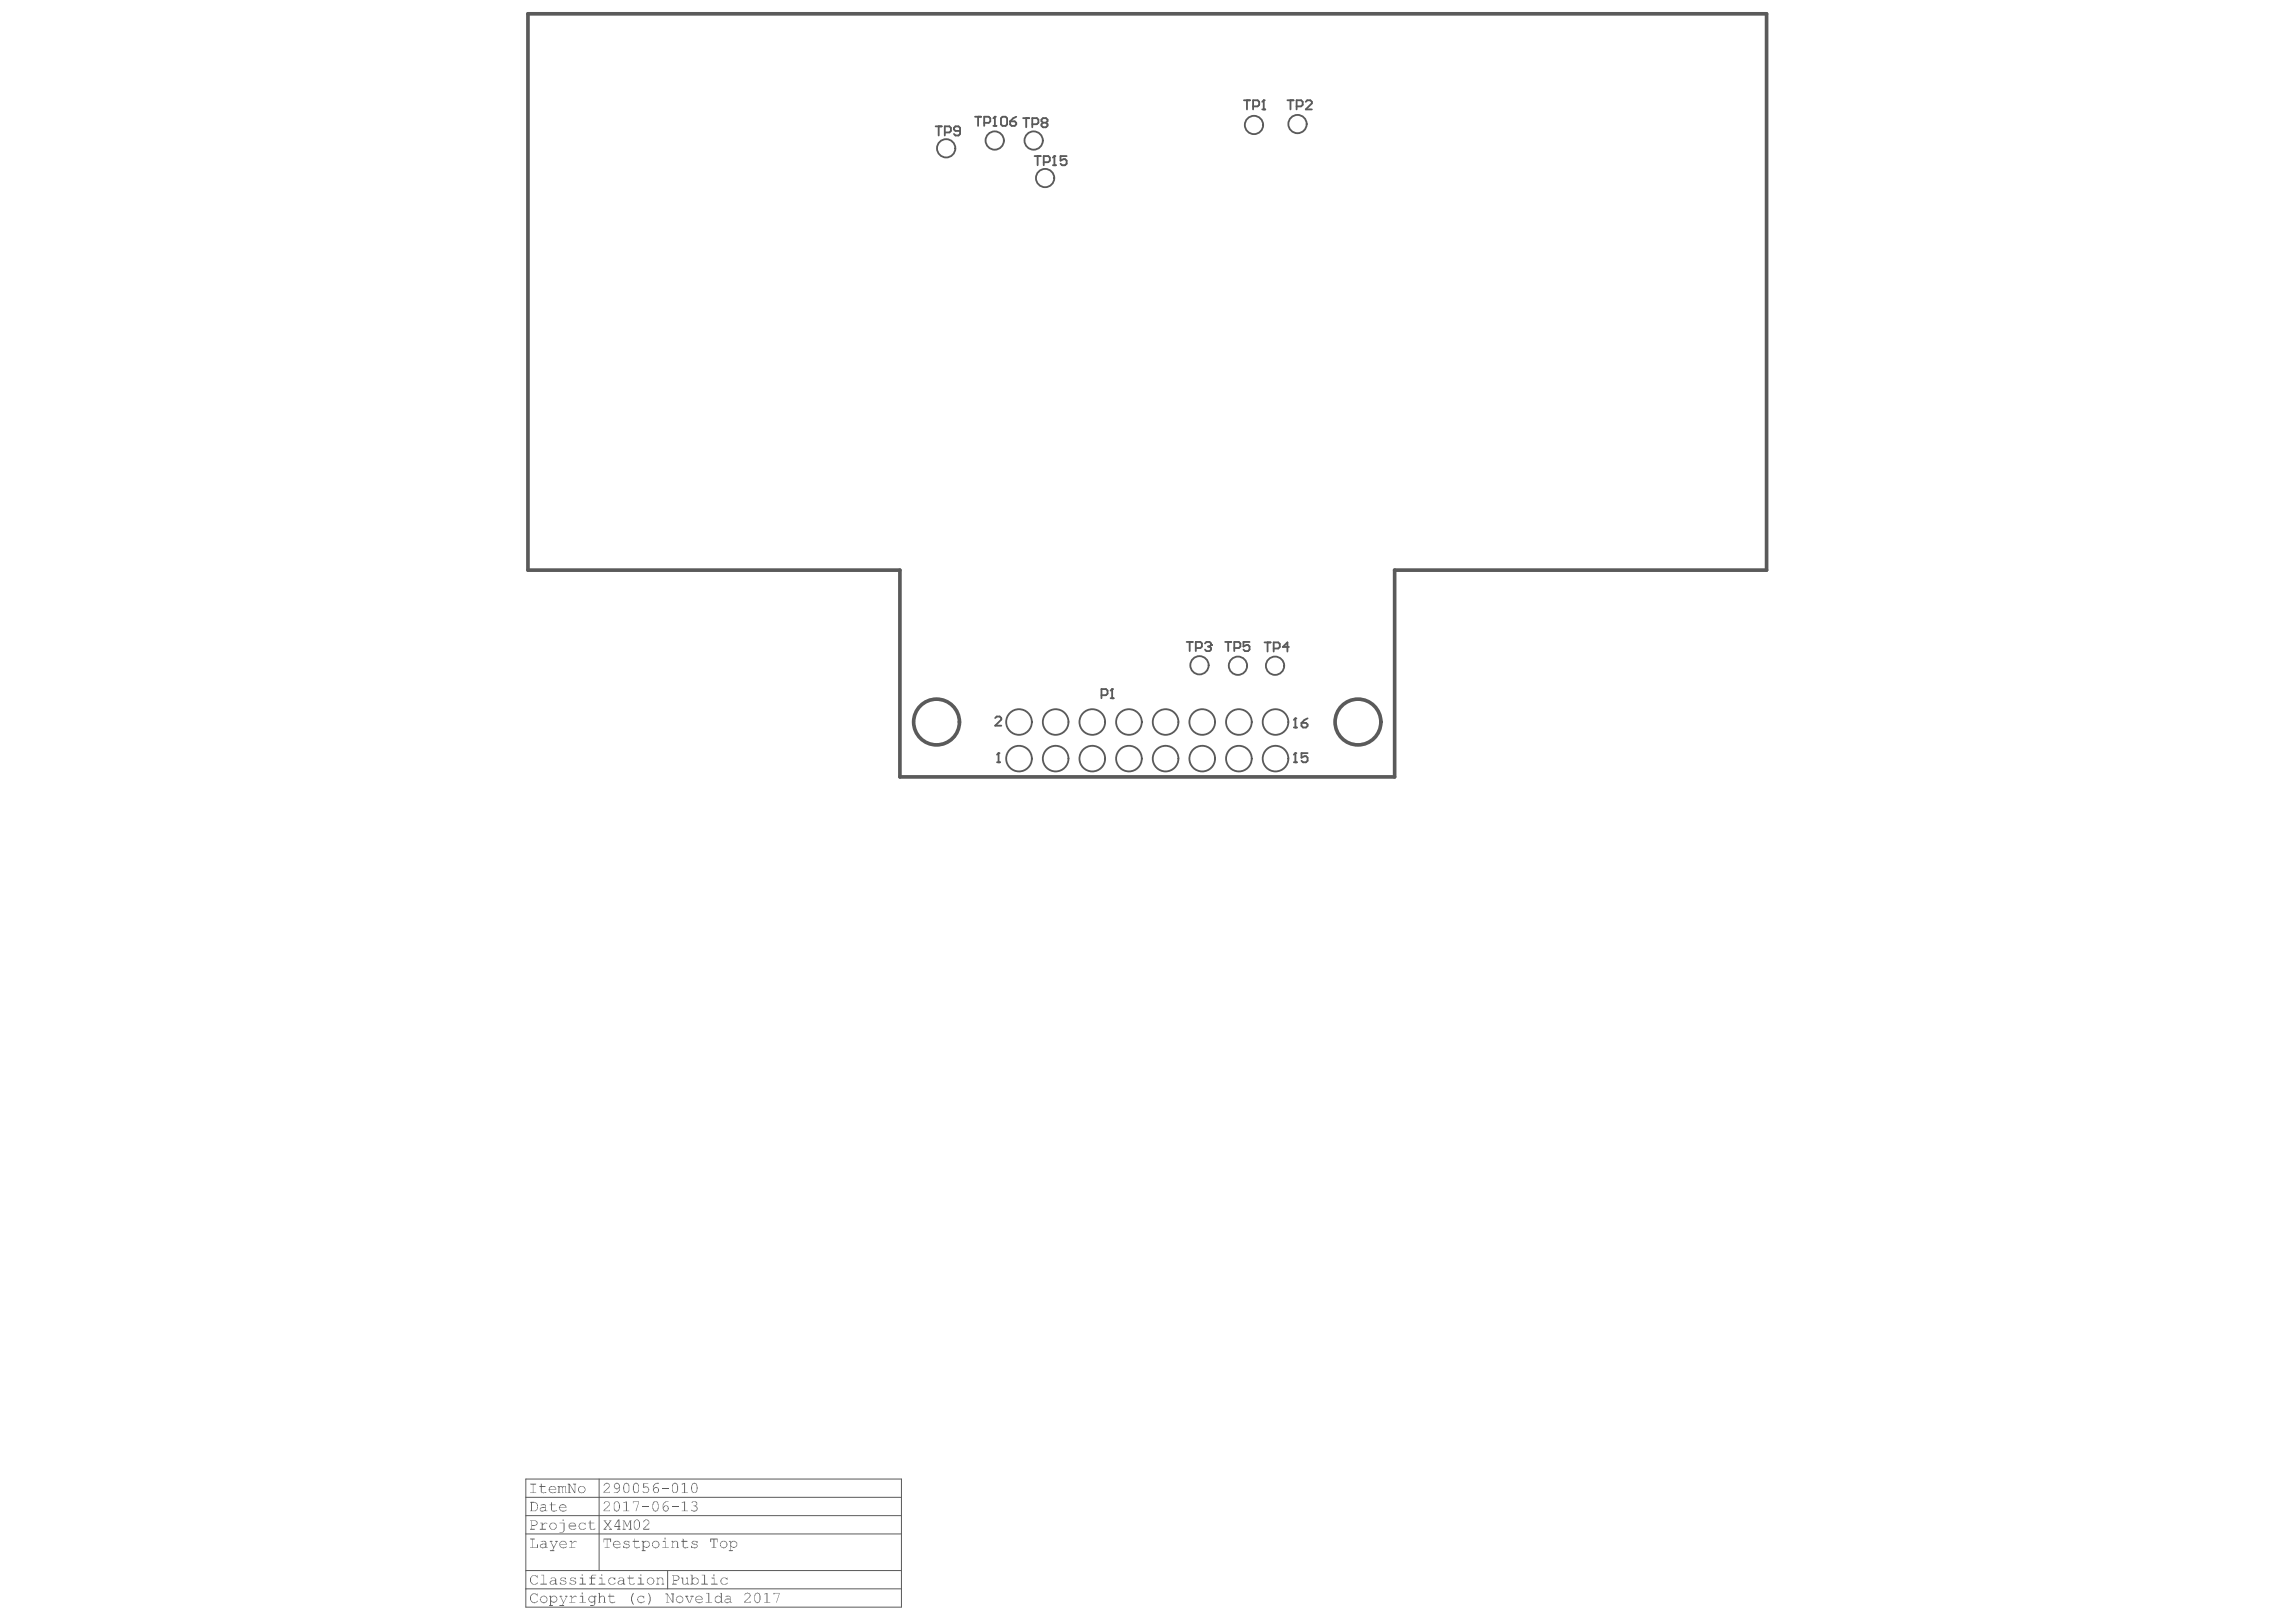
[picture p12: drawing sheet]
<svg xmlns="http://www.w3.org/2000/svg" width="297mm" height="210mm" viewBox="0 0 297 210" stroke-linecap="round" stroke-linejoin="round" font-family="sans-serif">
<path d="M68 191.4h48.6v16.6h-48.6zM68 198.5h48.6M68 196.1h48.6M68 193.8h48.6M77.5 191.4v11.8M68 205.6h48.6M68 203.2h48.6M86.4 203.2v2.4" fill="none" stroke="#5a5a5a" stroke-width=".13"/>
<g fill="#5a5a5a">
<path d="M78.1 196.8h.4h-.2l.3 .4 .3-.4h-.1h.3l-.4 .6 .4 .4h.1v.2l-.4-.1 .2-.1-.4-.4-.3 .4h.2v.2h-.4v-.2l.5-.4z"/>
<path d="M80.6 196.8h.2l.4 .7 .3-.7h.2l-.1 1 .2 .1h-.5l.2-.1v-1l-.3 .8-.5-.8v1l.3 .1-.4 .1-.1-.1 .2-.1v-1z"/>
<path d="M83.3 196.8a.39 .39 0 0 1 .6 0 .39 .39 0 0 1-.1 .6l-.5 .4h.7v.2h-.8v-.2l.5-.5a.3 .3 0 0 0 .1-.5 .3 .3 0 0 0-.5 .1l-.1 .1z"/>
<path d="M78.2 192a.39 .39 0 0 1 .6 0 .39 .39 0 0 1-.1 .6l-.5 .6h.6l.1-.2v.2h-.8v-.2l.5-.5a.31 .31 0 0 0 .1-.5 .31 .31 0 0 0-.5 .2h-.1z"/>
<path d="M83.2 191.9h.7l-.6 .1v.4a.44 .44 0 0 1 .7 .4 .44 .44 0 0 1-.6 .4h-.2v-.2a.39 .39 0 0 0 .5 .1 .39 .39 0 0 0 .1-.6l-.2-.1-.4 .1z"/>
<path d="M85.6 192.5h.9v.2h-.9z"/>
<path d="M88.2 192l.4-.1v1.3h.4h-.8h.3v-1.2l-.2 .1z"/>
<path d="M78.2 194.4a.4 .4 0 0 1 .6 0 .4 .4 0 0 1-.2 .6l-.4 .5h.6l.1-.1v.2h-.8l.1-.2a1.24 1.24 0 0 0 .6-.9l-.2-.1h-.2l-.2 .2h-.1z"/>
<path d="M80.6 194.4l.5-.1v1.2l.3 .1h-.8l.4-.1v-1.1z"/>
<path d="M81.9 194.3h.8l-.4 1.3-.1-.1 .4-1.1h-.7v.1z"/>
<path d="M83.1 195h.9v.1h-.9z"/>
<path d="M86.9 195h.9v.1h-.9z"/>
<path d="M88.2 194.4l.4-.1v1.2l.4 .1h-.8l.3-.1v-1.1z"/>
<path d="M89.5 194.4a.36 .36 0 0 1 .5-.1 .36 .36 0 0 1 .1 .5l-.1 .1a.38 .38 0 0 1 .2 .5 .38 .38 0 0 1-.5 .2l-.3-.1v-.1a.49 .49 0 0 0 .8-.2l-.2-.2-.3-.2a.26 .26 0 0 0 .4-.1 .26 .26 0 0 0-.2-.3h-.2l-.1 .1z"/>
<path d="M69.9 197.1h.3v.2l.2-.2h.4l-.1 .1v-.1h-.2l-.3 .3v.4h.4v.2h-.8v-.2h.3v-.7z"/>
<path d="M75 197.2l.1-.1h.6v.3a.41 .41 0 0 0-.6-.2 .41 .41 0 0 0 0 .6 .41 .41 0 0 0 .6 0l.1-.1a.37 .37 0 0 1-.5 .3 .4 .4 0 0 1-.4-.2 .4 .4 0 0 1 0-.4z"/>
<path d="M76.3 196.8l.1 .3h.5h-.5v.7h.6a.5 .5 0 0 1-.7 0v-.7h-.2h.2z"/>
<path d="M68.6 192h.8l-.1 .1h-.3v1.1h.4h-.8h.3v-1.1h-.3z"/>
<path d="M70 192h.1v.3h.5v.1h-.5v.6a.34 .34 0 0 0 .5 .1h.1l-.1 .1a.44 .44 0 0 1-.6-.1v-.7h-.2v-.1h.2z"/>
<path d="M72.1 192.3h.3v.1l.1-.1h.2l.1 .1h.1a.2 .2 0 0 1 .2-.1 .2 .2 0 0 1 .1 .2v.7h.2h-.1h-.1v-.7a.18 .18 0 0 0-.2-.1 .18 .18 0 0 0-.2 .1v.7h.1h-.2v-.7a.18 .18 0 0 0-.1-.1 .18 .18 0 0 0-.2 .1v.7h.1h-.4h.2v-.8z"/>
<path d="M73.5 192h.2l.7 1.1v-1h-.2l-.1-.1h.4l-.1 .1v1.1h-.1l-.6-1.1v1.1h.2h-.4h.1v-1.1h-.1z"/>
<path d="M68.6 199.1h.6v.1h-.3v1h.6v-.3l.1-.1v.5h-1l.3-.1v-1h-.3z"/>
<path d="M71.1 199.5l.4-.1v.1h-.2l.3 .7 .4-.7h-.2v-.1l.4 .1h-.1l-.6 1.1h.2v.1h-.6l.4-.1 .1-.3-.4-.8z"/>
<path d="M73.8 199.4h.2v.2l.3-.1a.17 .17 0 0 1 .2-.1 .17 .17 0 0 1 .1 .2 .24 .24 0 0 0-.4 0l-.2 .2v.4l.4 .1h-.8l.3-.1v-.7h-.2z"/>
<path d="M71.3 194.4h.1v.3h.5l-.5 .1v.6l.7 .1-.3 .1h-.3l-.2-.1v-.7h-.2l.2-.1z"/>
<path d="M68.6 206.4a.58 .58 0 0 1 .9-.1v-.1v.4a.45 .45 0 0 0-.5-.3 .45 .45 0 0 0-.3 .6 .46 .46 0 0 0 .3 .4 .46 .46 0 0 0 .5-.1h.1a.51 .51 0 0 1-.5 .3 .51 .51 0 0 1-.5-.5z"/>
<path d="M72.4 206.6h.3h-.1l.3 .7 .4-.7h-.2h.4h-.2l-.5 1.1h.2v.1h-.6v-.1h.3l.2-.3-.4-.8z"/>
<path d="M73.8 206.5h.2v.2l.3-.1a.17 .17 0 0 1 .2-.1 .17 .17 0 0 1 .1 .2l-.4-.1-.2 .3v.4l.4 .1h-.8l.3-.1v-.7h-.2z"/>
<path d="M77.4 206.1h.2v.6a.35 .35 0 0 1 .4-.2 .35 .35 0 0 1 .3 .3v.5l.1 .1h-.4l.2-.1v-.6l-.2-.1-.4 .1v.6l.1 .1h-.3l.1-.1v-1.1z"/>
<path d="M78.9 206.2v.3l.6 .1h-.6v.6a.34 .34 0 0 0 .6 .1h.1a.42 .42 0 0 1-.7-.1v-.6h-.3l.3-.1z"/>
<path d="M81.9 206.1h.1l-.1 .2a1.25 1.25 0 0 0 .1 1.3h-.1a1.18 1.18 0 0 1 0-1.5z"/>
<path d="M82.6 206.6l.2-.1h.3l.2 .1v-.1v.4a.4 .4 0 0 0-.4-.3 .4 .4 0 0 0-.4 .4 .44 .44 0 0 0 .8 .2h.1a.49 .49 0 0 1-.7 .2 .49 .49 0 0 1-.1-.8z"/>
<path d="M83.9 206.1l.1 .1v.1a1.13 1.13 0 0 1-.1 1.4v-.2a1.41 1.41 0 0 0 0-1.4z"/>
<path d="M86.1 206.2h.2l.7 1.1v-1h-.2v-.1l.4 .1h-.1v1.1h-.1l-.7-1.1v1l.3 .1h-.4l.1-.1v-1h-.2z"/>
<path d="M88.6 206.6h.5h-.2l.3 .7 .3-.7h-.2l.4-.1 .1 .1h-.2l-.3 .8h-.2l-.4-.8z"/>
<path d="M91.3 206.1h.5v1.2l.3 .1h-.8l.3-.1v-1.1z"/>
<path d="M96.4 206.2a.44 .44 0 0 1 .5-.1 .44 .44 0 0 1 .2 .5l-.8 .7h.7l.1-.1v.2h-.8v-.1l.5-.5a.3 .3 0 0 0 .1-.5 .3 .3 0 0 0-.5 .1z"/>
<path d="M98.9 206.3l.4-.2v1.2l.3 .1h-.7l.3-.1v-1z"/>
<path d="M100.1 206.1h.8l-.4 1.3-.1-.1 .4-1.1h-.6l-.1 .2z"/>
<path d="M68.6 204.1a.58 .58 0 0 1 .9-.1v-.1v.3a.47 .47 0 0 0-.6-.2 .47 .47 0 0 0-.2 .6 .45 .45 0 0 0 .4 .4 .45 .45 0 0 0 .4-.2 .16 .16 0 0 1 0 .1 .16 .16 0 0 1-.1 .1 .51 .51 0 0 1-.6 0 .51 .51 0 0 1-.2-.5z"/>
<path d="M70 203.8h.4v1.1h.3v.2h-.8l.1-.2h.3v-1z"/>
<path d="M72.5 204.3l.1-.1h.6v.2a.39 .39 0 0 0-.6 0l.1 .1h.3a.28 .28 0 0 1 .3 .3 .28 .28 0 0 1-.4 .3h-.5l.1-.3a.39 .39 0 0 0 .4 .2 .39 .39 0 0 0 .3-.2l-.3-.2a.31 .31 0 0 1-.4-.3z"/>
<path d="M73.8 204.3l.1-.1h.6v.2a.37 .37 0 0 0-.4-.2 .37 .37 0 0 0-.3 .3h.1a.45 .45 0 0 1 .6 .4 .7 .7 0 0 1-.7 .1l-.1 .1v-.3a.39 .39 0 0 0 .4 .2 .39 .39 0 0 0 .3-.2v-.2h-.5a.18 .18 0 0 1-.2-.1 .18 .18 0 0 1 .1-.2z"/>
<path d="M76.2 204.2h.3a.32 .32 0 0 1 .1-.4 .32 .32 0 0 1 .3 0h.2l-.2 .1a.25 .25 0 0 0-.2 0 .25 .25 0 0 0-.1 .3h.4v.1h-.4v.6h.3l.1 .2h-.8l.1-.2h.2v-.6h-.2z"/>
<path d="M78.8 204.3l.1-.1h.5l.1 .1 .1-.1-.1 .3a.4 .4 0 0 0-.5-.2 .4 .4 0 0 0-.2 .5 .4 .4 0 0 0 .6 .1l.3-.1a.57 .57 0 0 1-.9 .1z"/>
<path d="M81.4 203.9l.1 .3h.5l-.1 .1h-.4v.5a.44 .44 0 0 0 .6 .1v.1l-.1 .1h-.2a.24 .24 0 0 1-.3 0 .24 .24 0 0 1-.1-.3v-.5l-.2-.1h.2z"/>
<path d="M84.9 204.2h.2l.1 .1 .1-.1h.1a.24 .24 0 0 1 .3 0 .24 .24 0 0 1 .1 .2v.5h.1v.2l-.3-.1 .1-.1v-.5a.25 .25 0 0 0-.3-.2 .25 .25 0 0 0-.2 .2l-.1 .5 .2 .1-.4 .1 .1-.2h.1v-.6z"/>
<path d="M80 196.6h.1v.9h.2l-.2 .1v.2h.2v.2h-.5v-.2h.2v-.2h-.5zM80 196.8l-.5 .7h.5z"/>
<path d="M82.1 196.8a.4 .4 0 0 1 .5-.1 .4 .4 0 0 1 .2 .5l-.1 .5a.37 .37 0 0 1-.4 .3 .37 .37 0 0 1-.3-.5v-.6zM82.1 196.9v.6a.3 .3 0 0 0 .2 .3 .3 .3 0 0 0 .4-.2v-.7l-.2-.1a.22 .22 0 0 0-.2-.1 .22 .22 0 0 0-.2 .2z"/>
<path d="M79.5 192.1a.41 .41 0 0 1 .5-.1 .41 .41 0 0 1 .2 .4 .57 .57 0 0 1-.1 .7 .57 .57 0 0 1-.7 .1 .57 .57 0 0 0 .7-.7 .38 .38 0 0 1-.5 .2 .38 .38 0 0 1-.1-.6zM79.5 192.1a.31 .31 0 0 0 .2 .4 .31 .31 0 0 0 .4-.1 .31 .31 0 0 0-.2-.3 .31 .31 0 0 0-.3 0z"/>
<path d="M80.8 191.9h.1a.41 .41 0 0 1 .4 .1 .41 .41 0 0 1 .1 .5v.5a.37 .37 0 0 1-.4 .2 .37 .37 0 0 1-.3-.4l-.1-.4zM80.9 192.1l-.2 .1v.5a.32 .32 0 0 0 .2 .4 .32 .32 0 0 0 .4-.1v-.8a.24 .24 0 0 0-.2-.2 .24 .24 0 0 0-.2 .1z"/>
<path d="M82 192a.4 .4 0 0 1 .5 0 .4 .4 0 0 1 .2 .4v.6a.41 .41 0 0 1-.5 .2 .41 .41 0 0 1-.3-.4v-.5zM82.1 192l-.1 .2v.5a.3 .3 0 0 0 .1 .4 .3 .3 0 0 0 .4-.2v-.8l-.1-.1z"/>
<path d="M84.5 192.2l.3-.3h.1a.21 .21 0 0 1 .4 .1 .57 .57 0 0 0-.8 .7 .38 .38 0 0 1 .6-.2 .38 .38 0 0 1 0 .6 .38 .38 0 0 1-.6-.1zM84.6 192.9a.3 .3 0 0 0 .6 0 .3 .3 0 0 0-.6 0z"/>
<path d="M87.1 191.9h.1a.21 .21 0 0 1 .3 .1l.2 .3v.6a.41 .41 0 0 1-.5 .3 .41 .41 0 0 1-.3-.5v-.5zM87.1 192.1l-.1 .2v.6a.31 .31 0 0 0 .4 .2 .31 .31 0 0 0 .2-.4v-.5a.29 .29 0 0 0-.2-.2 .29 .29 0 0 0-.3 .1z"/>
<path d="M89.6 191.9h.2a.54 .54 0 0 1 .5 .6v.2a.52 .52 0 0 1-.6 .5l-.3-.5v-.3zM89.6 192.1l-.1 .6a.32 .32 0 0 0 .2 .4 .32 .32 0 0 0 .4-.1v-.8a.26 .26 0 0 0-.2-.2 .26 .26 0 0 0-.3 .1z"/>
<path d="M79.5 194.4a.44 .44 0 0 1 .5 0 .44 .44 0 0 1 .2 .4v.3a.41 .41 0 0 1-.5 .5 .41 .41 0 0 1-.3-.6zM79.5 194.5v.7a.32 .32 0 0 0 .4 .3 .32 .32 0 0 0 .2-.5v-.2a.32 .32 0 0 0-.1-.4 .32 .32 0 0 0-.4 0z"/>
<path d="M84.5 194.4h.1a.41 .41 0 0 1 .5 0 .41 .41 0 0 1 .1 .4v.5a.4 .4 0 0 1-.5 .3 .4 .4 0 0 1-.3-.5v-.5zM84.5 194.5v.5a.37 .37 0 0 0 .1 .4 .37 .37 0 0 0 .4 0l.1-.3v-.4a.29 .29 0 0 0-.2-.3 .29 .29 0 0 0-.4 .1z"/>
<path d="M85.9 194.5l.2-.2 .4 .1a.52 .52 0 0 0-.5 .1 .52 .52 0 0 0-.1 .5 .35 .35 0 0 1 .4-.1 .35 .35 0 0 1 .2 .5 .4 .4 0 0 1-.6 .1 .4 .4 0 0 1-.2-.5v-.3zM86 195l-.1 .1a.29 .29 0 0 0 .1 .3 .29 .29 0 0 0 .3 0 .28 .28 0 0 0 .1-.4 .28 .28 0 0 0-.4 0z"/>
<path d="M68.6 196.8h.5a.37 .37 0 0 1 .4 .3 .37 .37 0 0 1-.4 .4h-.3v.3h.4v.2h-.6v-.2h.2v-1zM68.8 196.8v.6h.4a.27 .27 0 0 0 .3-.3 .27 .27 0 0 0-.3-.3z"/>
<path d="M71.1 197.5a.48 .48 0 0 1 .9 0 .48 .48 0 0 1-.9 0zM71.1 197.5a.45 .45 0 0 0 .9 0 .45 .45 0 0 0-.9 0z"/>
<path d="M72.8 196.6h.1v.2h-.1zM72.4 197.1h.6v1l-.1 .2h-.5h.4l.1-.2v-1z"/>
<path d="M73.8 197.1a.47 .47 0 0 1 .5 0 .47 .47 0 0 1 .2 .4h-.9a.56 .56 0 0 0 .9 .3 .53 .53 0 0 1-.7 .1 .53 .53 0 0 1-.2-.7zM73.8 197.2l-.2 .2h.8v-.1l-.2-.2z"/>
<path d="M71 192.5a.5 .5 0 0 1 .6-.2 .5 .5 0 0 1 .4 .5h-.9a.23 .23 0 0 0 .2 .3l.4 .1 .3-.2a.57 .57 0 0 1-.7 .2l-.3-.3zM71.2 192.4l-.1 .3h.8l-.1-.2-.2-.1z"/>
<path d="M74.8 192.8a.47 .47 0 0 1 .9 0 .47 .47 0 0 1-.9 0zM74.9 192.5a.41 .41 0 0 0 .2 .6 .41 .41 0 0 0 .5-.2 .41 .41 0 0 0-.3-.5h-.2z"/>
<path d="M70 199.5l.3-.1a.34 .34 0 0 1 .4 .2v.6l.2 .1h-.3v-.1a.39 .39 0 0 1-.5 .2 .39 .39 0 0 1-.3-.4 .51 .51 0 0 1 .8-.2v-.2a.3 .3 0 0 0-.5-.1zM70 199.9a.26 .26 0 0 0 0 .3 .26 .26 0 0 0 .3 0l.3-.1v-.2l-.3-.1z"/>
<path d="M72.5 199.5a.53 .53 0 0 1 .8 .4h-.9a.49 .49 0 0 0 .9 .2 .5 .5 0 0 1-.7 .2 .5 .5 0 0 1-.1-.7zM72.5 199.6l-.1 .2h.8v-.1a.41 .41 0 0 0-.7-.1z"/>
<path d="M68.6 194.4h.5a.61 .61 0 0 1 .5 .6 .61 .61 0 0 1-.5 .6h-.5l.1-.1v-1h-.1zM68.8 194.5v1l.4-.1a.25 .25 0 0 0 .3-.3v-.2l-.1-.4z"/>
<path d="M70 194.7h.3a.24 .24 0 0 1 .3 .3v.5l.2 .1h-.2v-.2a.42 .42 0 0 1-.8 0 .39 .39 0 0 1 .6-.3 .18 .18 0 0 0 .2-.3 .18 .18 0 0 0-.3 0h-.3zM69.9 195.3a.34 .34 0 0 0 .5 .1l.2-.1v-.2h-.5z"/>
<path d="M72.5 194.8a.47 .47 0 0 1 .5-.1 .47 .47 0 0 1 .3 .4h-.9a.47 .47 0 0 0 .4 .4 .47 .47 0 0 0 .5-.1 .45 .45 0 0 1-.7 .1h-.1a.44 .44 0 0 1 0-.7zM72.5 194.9l-.1 .2h.8a.41 .41 0 0 0-.3-.3 .41 .41 0 0 0-.4 .1z"/>
<path d="M69.9 207a.47 .47 0 0 1 .9 0 .47 .47 0 0 1-.9 0zM70 207a.4 .4 0 0 0 .7 0 .4 .4 0 0 0-.7 0z"/>
<path d="M71 206.6l.3-.1v.2a.44 .44 0 0 1 .6-.1 .44 .44 0 0 1 0 .7 .44 .44 0 0 1-.6-.1v.5h.2v.1h-.5v-.1h.2v-1.1zM71.3 207a.37 .37 0 0 0 .7 0 .37 .37 0 0 0-.7 0z"/>
<path d="M75.3 206.1h.1v.2h-.1zM75.1 206.5h.3v.8l.4 .1h-.8l.3-.1v-.7h-.3z"/>
<path d="M76.2 206.6l.3-.1h.2l.2 .2v-.2l.3 .1h-.2l-.1 1.1-.1 .1h-.5l.1-.1 .5-.1v-.4a.43 .43 0 0 1-.6 .1 .43 .43 0 0 1-.1-.6zM76.2 207a.36 .36 0 0 0 .7 0 .36 .36 0 0 0-.7 0z"/>
<path d="M87.4 207a.5 .5 0 0 1 1 0 .5 .5 0 0 1-1 0zM87.5 207a.4 .4 0 0 0 .8 0 .4 .4 0 0 0-.8 0z"/>
<path d="M90 206.7a.51 .51 0 0 1 .6-.2 .51 .51 0 0 1 .3 .5h-.9a.55 .55 0 0 0 .9 .2 .53 .53 0 0 1-.7 .2 .53 .53 0 0 1-.2-.7zM90.1 206.7l-.1 .2h.8l-.1-.2a.38 .38 0 0 0-.6 0z"/>
<path d="M92.6 206.6l.2-.1h.2l.3 .2v-.5l-.2-.1h.3v1.2l.2 .1h-.3v-.2a.44 .44 0 0 1-.7 .2 .44 .44 0 0 1-.1-.7zM92.6 206.7a.39 .39 0 0 0 .2 .7 .39 .39 0 0 0 .5-.5 .39 .39 0 0 0-.6-.2z"/>
<path d="M93.9 206.6h.6v.7l.2 .1h-.2v-.1h-.2a.33 .33 0 0 1-.4 .2 .33 .33 0 0 1-.1-.4 .33 .33 0 0 1 .4-.2h.3v-.2l-.3-.1-.3 .1zM93.9 207a.22 .22 0 0 0 0 .3 .22 .22 0 0 0 .3 0l.3-.1v-.2z"/>
<path d="M97.7 206.3a.42 .42 0 0 1 .4-.1 .42 .42 0 0 1 .3 .4v.4a.41 .41 0 0 1-.5 .4 .41 .41 0 0 1-.3-.5zM97.8 206.2l-.1 .3v.4a.32 .32 0 0 0 .1 .4 .32 .32 0 0 0 .4-.1l.1-.7a.33 .33 0 0 0-.5-.3z"/>
<path d="M71.2 204.2h.3a.3 .3 0 0 1 .5 .2v.5l.1 .1-.3 .1v-.2a.34 .34 0 0 1-.5 .2 .34 .34 0 0 1-.1-.5l.3-.1a.17 .17 0 0 0 .3 0 .17 .17 0 0 0 0-.2zM71.2 204.7a.24 .24 0 0 0 .1 .3 .24 .24 0 0 0 .3-.1l.2-.1v-.2h-.3z"/>
<path d="M75.3 203.7h.1v.2h-.1zM75 204.2h.4v.7h.4v.2h-.8v-.2h.3v-.6h-.2z"/>
<path d="M77.8 203.7h.1v.2h-.1zM77.6 204.2h.3v.7h.4v.2h-.9l.1-.2h.4v-.6h-.3z"/>
<path d="M80 204.2h.3a.3 .3 0 0 1 .4 .2v.5l.2 .1-.3 .1v-.2a.41 .41 0 0 1-.4 .2 .41 .41 0 0 1-.3-.3l.1-.2 .3-.1a.17 .17 0 0 0 .3 0 .17 .17 0 0 0 0-.2zM80 204.7a.24 .24 0 0 0 .1 .3 .24 .24 0 0 0 .3-.1l.2-.1v-.2h-.3z"/>
<path d="M82.8 203.7h.2v.2h-.2zM82.5 204.2h.5v.7h.3v.2h-.8v-.2h.3v-.6h-.2z"/>
<path d="M83.7 204.6a.5 .5 0 0 1 1 0 .5 .5 0 0 1-1 0zM83.8 204.6a.38 .38 0 0 0 .7 0 .38 .38 0 0 0-.7 0z"/>
</g>
<g fill="none" stroke="#5a5a5a" stroke-width=".47">
<circle cx="121.2" cy="93.4" r="2.96"/>
<circle cx="175.7" cy="93.4" r="2.96"/>
</g>
<g fill="none" stroke="#5a5a5a" stroke-width=".24">
<path d="M132.4 15.3h.8M132.8 15.3v1.2M133.5 16.1h.6l.2-.2v-.4l-.2-.2h-.6v1.2M134.9 15.9l-.2-.2v-.2l.2-.2h.4l.2 .2v.2l-.2 .2M134.9 15.9l-.2 .2v.2l.2 .2h.4l.2-.2v-.2l-.2-.2M134.9 15.9h.4M160.9 13h.8M161.3 13v1.2M162.1 13.8h.6l.2-.2v-.4l-.2-.2h-.6v1.2M163.3 14.2h.4M163.5 13h.1M163.5 13v1.2"/>
<path d="M163.5 13l-.2 .2M166.6 13h.7M167 13v1.2M167.7 13.8h.6l.2-.2v-.4l-.2-.2h-.6v1.2M168.9 13.2l.2-.2h.4l.2 .2v.2l-.8 .8h.8M133.8 20.2h.8M134.2 20.2v1.2M135 21h.6l.2-.2v-.4l-.2-.2h-.6v1.2M136.2 21.4h.4M136.4 20.2h.1M136.4 20.2l-.2 .2M136.4 20.2v1.2"/>
<path d="M138 20.2h-.8v.6l.4-.2h.2l.2 .2v.4l-.2 .2h-.4l-.2-.2M128.7 92.9l.2-.2h.4l.2 .2v.2l-.8 .8h.8M129 98.6h.4M129.2 97.5h.1M129.2 97.5v1.1M129.2 97.5l-.2 .2M142.5 90h.6l.2-.2v-.4l-.2-.2h-.6v1.2M143.7 90.4h.4M143.9 89.2h.1M143.9 89.2l-.2 .2M143.9 89.2v1.2M153.5 83.1h.8"/>
<path d="M153.9 83.1v1.2M154.7 83.9h.6l.2-.2v-.4l-.2-.2h-.6v1.2M155.9 83.3l.2-.2h.4l.2 .2v.2M156.3 83.7h.2M156.5 83.7l.2 .2v.2l-.2 .2h-.4l-.2-.2M156.7 83.5h.1M156.7 83.5l-.2 .2M167.4 98.6h.4M167.4 94.1h.4M167.6 93h.1M167.6 97.5h.1M167.6 93v1.1"/>
<path d="M167.6 97.5v1.1M167.6 93l-.2 .2M167.6 97.5l-.2 .2M168.4 93.6h.6l.2 .2v.1l-.2 .2h-.4l-.2-.2zM169.2 97.5h-.8v.6l.6-.2 .2 .2v.3l-.2 .2h-.4l-.2-.2M169.2 93l-.4 .2-.4 .4"/>
</g>
<g fill="#5a5a5a">
<path d="M88.1 204.2h.3v.6a.22 .22 0 0 0 .2 .2 .22 .22 0 0 0 .2-.1l.1-.1v-.5l-.2-.1h.3v.7h.1l.1 .2h-.3v-.2l-.3 .2a.24 .24 0 0 1-.2 0 .24 .24 0 0 1-.1-.3v-.5h-.2z"/>
<path d="M90.8 203.8h.4v1.1h.3l.1 .2h-.9v-.2h.4v-1z"/>
<path d="M93.4 204.2h.5l.1 .1 .1-.1-.1 .3a.4 .4 0 0 0-.5-.2 .4 .4 0 0 0-.1 .5 .4 .4 0 0 0 .5 .1l.3-.1a.51 .51 0 0 1-.8 .2 .51 .51 0 0 1-.1-.7z"/>
<path d="M86.9 203.9h.6a.37 .37 0 0 1 .4 .3 .37 .37 0 0 1-.4 .4h-.3v.3h.3v.2h-.6l.1-.2h.1v-1zM87.2 203.9v.6h.3a.27 .27 0 0 0 .3-.3 .27 .27 0 0 0-.3-.3z"/>
<path d="M89.3 203.8h.3v.5a.45 .45 0 0 1 .6 0 .45 .45 0 0 1 .1 .6 .45 .45 0 0 1-.6 .1l-.1-.1v.2l-.3-.1 .2-.1v-1zM89.5 204.6a.4 .4 0 0 0 .8 0 .4 .4 0 0 0-.8 0z"/>
<path d="M92.3 203.7h.1v.3h-.1zM92.1 204.2h.3v.7h.4v.2h-.8v-.2h.4v-.6h-.3z"/>
</g>
<g fill="none" stroke="#5a5a5a" stroke-width=".24">
<path d="M121 16.4h.8M121.4 16.4v1.1M122.2 17.1h.6l.2-.2v-.4l-.2-.1h-.6v1.1M124.2 16.9h-.6l-.2-.2v-.2l.2-.1h.4l.2 .1v.8l-.2 .2h-.4l-.2-.2M126.1 15.1h.8M126.5 15.1v1.2M127.3 15.9h.6l.2-.2v-.4l-.2-.2h-.6v1.2M128.5 16.3h.4M128.7 15.1h.1M128.7 15.1l-.2 .2M128.7 15.1v1.2M129.5 15.3l.2-.2h.4l.2 .2v.8l-.2 .2h-.4l-.2-.2z"/>
<path d="M130.7 15.7h.6l.2 .2v.2l-.2 .2h-.4l-.2-.2zM131.5 15.1l-.4 .2-.4 .4M163.6 83.1h.8M164 83.1v1.2M164.8 83.9h.6l.2-.2v-.4l-.2-.2h-.6v1.2M166.8 83.7h-.8l.6-.6v1.2"/>
</g>
<g fill="#5a5a5a">
<path d="M78.1 199.1h1l-.1 .5-.1-.4h-.3v1l.3 .1h-.7l.3-.1v-1h-.3l-.1 .4z"/>
<path d="M80.7 199.5l.7-.1v.3l-.1-.1a.27 .27 0 0 0-.3-.1 .27 .27 0 0 0-.2 .1l.1 .2h.3a.27 .27 0 0 1 .3 .3 .27 .27 0 0 1-.3 .3l-.5-.2-.1 .1v-.2h.1a.36 .36 0 0 0 .5 .1h.1a.15 .15 0 0 0 .1-.2 .15 .15 0 0 0-.2-.1l-.3-.1a.2 .2 0 0 1-.2-.1 .2 .2 0 0 1 0-.2z"/>
<path d="M82.1 199.1v.3h.6v.1h-.6v.6a.34 .34 0 0 0 .6 .1h.1a.42 .42 0 0 1-.7-.1v-.6h-.3l.1-.1h.2z"/>
<path d="M86.9 199.4h.2v.2a.35 .35 0 0 1 .3-.2 .35 .35 0 0 1 .3 .3v.5l.1 .1h-.3l.1-.1v-.5a.27 .27 0 0 0-.3-.2 .27 .27 0 0 0-.2 .2v.5l.1 .1h-.4l.2-.1v-.7h-.1z"/>
<path d="M88.3 199.1l.1 .1v.2h.5v.1h-.5v.6a.34 .34 0 0 0 .6 .1h.1a.39 .39 0 0 1-.5 .2 .39 .39 0 0 1-.3-.3v-.6h-.2v-.1h.2z"/>
<path d="M89.5 199.5l.7-.1 .1 .2-.2 .1a.31 .31 0 0 0-.4-.2 .15 .15 0 0 0-.1 .2 .15 .15 0 0 0 .2 .1h.2a.27 .27 0 0 1 .3 .3 .27 .27 0 0 1-.3 .3l-.5-.2-.1 .1v-.2h.1a.36 .36 0 0 0 .5 .1h.1a.15 .15 0 0 0 .1-.2 .15 .15 0 0 0-.2-.1l-.3-.1a.2 .2 0 0 1-.2-.1 .2 .2 0 0 1 0-.2z"/>
<path d="M91.9 199.1h.9v.5v-.4h-.4v1l.3 .1h-.6l.2-.1v-1h-.3l-.1 .4z"/>
<path d="M79.5 199.5a.51 .51 0 0 1 .8 .4h-.9a.49 .49 0 0 0 .9 .2v.1a.54 .54 0 0 1-.8 0 .54 .54 0 0 1-.1-.7zM79.5 199.6l-.1 .2h.8a.48 .48 0 0 0-.7-.2z"/>
<path d="M83 199.4h.3v.2a.44 .44 0 0 1 .6-.1 .44 .44 0 0 1 0 .7 .44 .44 0 0 1-.6-.1v.5h.2v.1h-.5l.2-.1v-1.1h-.2zM83.2 199.9a.4 .4 0 0 0 .8 0 .4 .4 0 0 0-.8 0z"/>
<path d="M84.3 199.9a.5 .5 0 0 1 1 0 .5 .5 0 0 1-1 0zM84.4 199.9a.4 .4 0 0 0 .8 0 .4 .4 0 0 0-.8 0z"/>
<path d="M86 199h.1v.2h-.1zM85.7 199.5l.4-.1v.8l.4 .1h-.8l.3-.1v-.7z"/>
<path d="M93.1 199.9a.5 .5 0 0 1 1 0 .5 .5 0 0 1-1 0zM93.2 199.9a.4 .4 0 0 0 .8 0 .4 .4 0 0 0-.8 0z"/>
<path d="M94.3 199.5l.2-.1v.2a.46 .46 0 0 1 .8 0 .46 .46 0 0 1-.4 .7l-.4-.2v.5l.3 .1h-.5l.2-.1v-1.1zM94.6 199.6a.35 .35 0 0 0 0 .5 .35 .35 0 0 0 .5 .1 .38 .38 0 0 0 .1-.6 .38 .38 0 0 0-.6 0z"/>
</g>
<g fill="none" stroke="#5a5a5a" stroke-width=".24">
<path d="M158.5 83.1h.8M158.9 83.1v1.2M159.7 83.9h.6l.2-.2v-.4l-.2-.2h-.6v1.2M161.7 83.1h-.8v.6l.4-.2h.2l.2 .2v.4l-.2 .2h-.4l-.2-.2"/>
<circle cx="122.4" cy="19.2" r="1.18"/>
<circle cx="128.7" cy="18.2" r="1.18"/>
<circle cx="133.7" cy="18.2" r="1.18"/>
<circle cx="162.2" cy="16.2" r="1.18"/>
<circle cx="167.9" cy="16.1" r="1.18"/>
<circle cx="135.2" cy="23" r="1.18"/>
<circle cx="131.8" cy="93.4" r="1.66"/>
<circle cx="131.8" cy="98.2" r="1.66"/>
<circle cx="136.6" cy="93.4" r="1.66"/>
<circle cx="136.6" cy="98.2" r="1.66"/>
<circle cx="141.3" cy="93.4" r="1.66"/>
<circle cx="141.3" cy="98.2" r="1.66"/>
<circle cx="146.1" cy="93.4" r="1.66"/>
<circle cx="146.1" cy="98.2" r="1.66"/>
<circle cx="150.8" cy="93.4" r="1.66"/>
<circle cx="150.8" cy="98.2" r="1.66"/>
<circle cx="155.2" cy="86.1" r="1.18"/>
<circle cx="155.5" cy="93.4" r="1.66"/>
<circle cx="155.5" cy="98.2" r="1.66"/>
<circle cx="160.2" cy="86.2" r="1.18"/>
<circle cx="160.3" cy="93.4" r="1.66"/>
<circle cx="160.3" cy="98.2" r="1.66"/>
<circle cx="165" cy="86.2" r="1.18"/>
<circle cx="165" cy="93.4" r="1.66"/>
<circle cx="165" cy="98.2" r="1.66"/>
</g>
<path d="M68.3 1.8h160.2v72h-48.1v26.7h-64v-26.7h-48.1z" fill="none" stroke="#5a5a5a" stroke-width=".47"/>
</svg>
